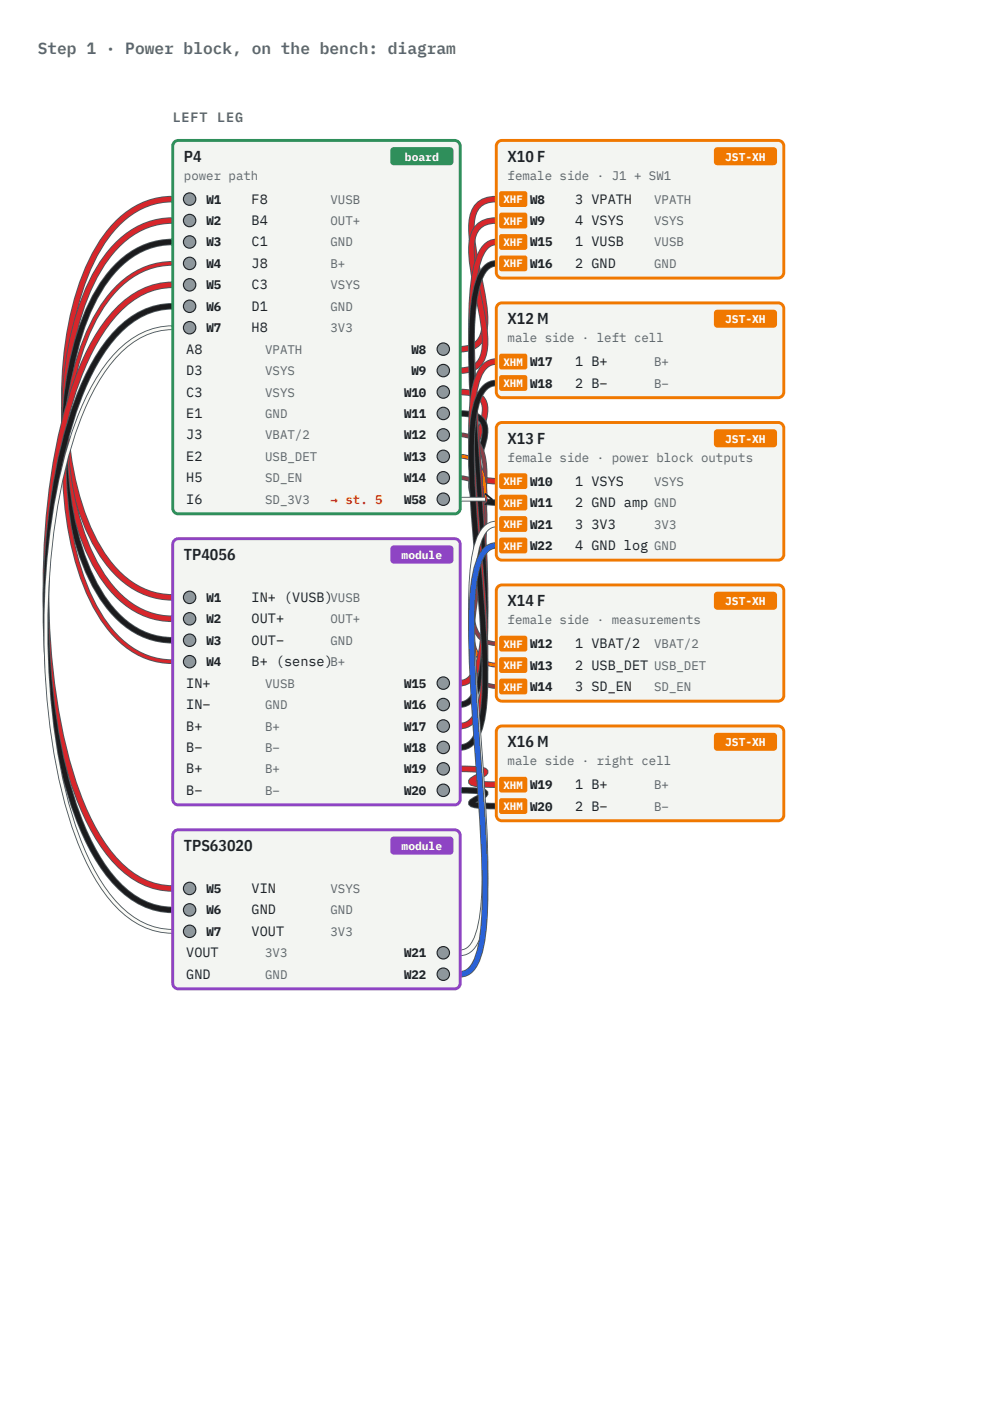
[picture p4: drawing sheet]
<svg xmlns="http://www.w3.org/2000/svg" width="210mm" height="297mm" viewBox="0 0 210 297" stroke-linecap="round" stroke-linejoin="round" font-family="sans-serif">
<defs><g id="words">
<text font-size="3.4" fill="#5e676d" x="8" y="11.5">Step 1 · Power block, on the bench: diagram</text>
<g font-size="3.3" fill="#1d2226">
<text x="39" y="34.3">P4</text>
<text x="107.7" y="34.3">X10 F</text>
<text x="107.7" y="68.8">X12 M</text>
<text x="107.7" y="94.1">X13 F</text>
<text x="39" y="118.8">TP4056</text>
<text x="107.7" y="128.6">X14 F</text>
<text x="107.7" y="158.5">X16 M</text>
<text x="39" y="180.5">TPS63020</text>
</g>
<g font-size="2.9" fill="#5e676d">
<text x="36.6" y="25.9">LEFT</text>
<text x="46.1" y="25.9">LEG</text>
</g>
<g font-size="2.9" fill="#1d2226">
<text x="53.4" y="43.2">F8</text>
<text x="53.4" y="47.7">B4</text>
<text x="122" y="43.2">3 VPATH</text>
<text x="122" y="47.7">4 VSYS</text>
<text x="53.4" y="52.3">C1</text>
<text x="122" y="52.3">1 VUSB</text>
<text x="53.4" y="56.8">J8</text>
<text x="122" y="56.8">2 GND</text>
<text x="53.4" y="61.3">C3</text>
<text x="53.4" y="65.9">D1</text>
<text x="53.4" y="70.4">H8</text>
<text x="39.5" y="75">A8</text>
<text x="122" y="77.6">1 B+</text>
<text x="39.5" y="79.5">D3</text>
<text x="122" y="82.2">2 B−</text>
<text x="39.5" y="84.1">C3</text>
<text x="39.5" y="88.6">E1</text>
<text x="39.5" y="93.2">J3</text>
<text x="39.5" y="97.7">E2</text>
<text x="39.5" y="102.3">H5</text>
<text x="39.5" y="106.8">I6</text>
<text x="122" y="103">1 VSYS</text>
<text x="122" y="107.5">2 GND amp GND</text>
<text x="122" y="112.1">3</text>
<text x="125.5" y="112.1">3V3</text>
<text x="122" y="116.6">4 GND log GND</text>
<text x="53.4" y="127.6">IN+ (VUSB)VUSB</text>
<text x="53.4" y="132.2">OUT+</text>
<text x="53.4" y="136.7">OUT−</text>
<text x="122" y="137.4">1 VBAT/2</text>
<text x="53.4" y="141.2">B+ (sense)B+</text>
<text x="122" y="142">2 USB_DET USB_DET</text>
<text x="39.5" y="145.8">IN+</text>
<text x="122" y="146.5">3 SD_EN</text>
<text x="39.5" y="150.3">IN−</text>
<text x="39.5" y="154.9">B+</text>
<text x="39.5" y="159.4">B−</text>
<text x="39.5" y="164">B+</text>
<text x="122" y="167.3">1 B+</text>
<text x="39.5" y="168.5">B−</text>
<text x="122" y="171.9">2 B−</text>
<text x="53.4" y="189.3">VIN</text>
<text x="53.4" y="193.9">GND</text>
<text x="39.5" y="203">VOUT</text>
<text x="53.4" y="198.4">VOUT</text>
<text x="39.5" y="207.5">GND</text>
</g>
<g font-size="2.6" fill="#5e676d">
<text x="39" y="38.1">power path</text>
<text x="107.7" y="38.1">female side · J1 + SW1</text>
<text x="70.1" y="43.2">VUSB</text>
<text x="70.1" y="47.7">OUT+</text>
<text x="138.8" y="43.2">VPATH</text>
<text x="138.8" y="47.7">VSYS</text>
<text x="70.1" y="52.3">GND</text>
<text x="138.8" y="52.3">VUSB</text>
<text x="70.1" y="56.8">B+</text>
<text x="138.8" y="56.8">GND</text>
<text x="70.1" y="61.3">VSYS</text>
<text x="70.1" y="65.9">GND</text>
<text x="70.1" y="70.4">3V3</text>
<text x="56.3" y="75">VPATH</text>
<text x="107.7" y="72.6">male side · left cell</text>
<text x="138.8" y="77.6">B+</text>
<text x="56.3" y="79.5">VSYS</text>
<text x="138.8" y="82.2">B−</text>
<text x="56.3" y="84.1">VSYS</text>
<text x="56.3" y="88.6">GND</text>
<text x="56.3" y="93.2">VBAT/2</text>
<text x="56.3" y="97.7">USB_DET</text>
<text x="107.7" y="97.9">female side · power block outputs</text>
<text x="56.3" y="102.3">SD_EN</text>
<text x="56.3" y="106.8">SD_3V3</text>
<text x="138.8" y="103">VSYS</text>
<text x="138.8" y="112.1">3V3</text>
<text x="70.1" y="132.2">OUT+</text>
<text x="70.1" y="136.7">GND</text>
<text x="107.7" y="132.4">female side · measurements</text>
<text x="138.8" y="137.4">VBAT/2</text>
<text x="56.3" y="145.8">VUSB</text>
<text x="138.8" y="146.5">SD_EN</text>
<text x="56.3" y="150.3">GND</text>
<text x="56.3" y="154.9">B+</text>
<text x="56.3" y="159.4">B−</text>
<text x="56.3" y="164">B+</text>
<text x="107.7" y="162.3">male side · right cell</text>
<text x="138.8" y="167.3">B+</text>
<text x="56.3" y="168.5">B−</text>
<text x="138.8" y="171.9">B−</text>
<text x="70.1" y="189.3">VSYS</text>
<text x="70.1" y="193.9">GND</text>
<text x="56.3" y="203">3V3</text>
<text x="70.1" y="198.4">3V3</text>
<text x="56.3" y="207.5">GND</text>
</g>
<g font-size="2.6" fill="#1d2226">
<text x="43.8" y="43.2">W1</text>
<text x="43.8" y="47.7">W2</text>
<text x="112.5" y="43.2">W8</text>
<text x="112.5" y="47.7">W9</text>
<text x="43.8" y="52.3">W3</text>
<text x="112.5" y="52.3">W15</text>
<text x="43.8" y="56.8">W4</text>
<text x="112.5" y="56.8">W16</text>
<text x="43.8" y="61.3">W5</text>
<text x="43.8" y="65.9">W6</text>
<text x="43.8" y="70.4">W7</text>
<text x="87.3" y="75">W8</text>
<text x="112.5" y="77.6">W17</text>
<text x="87.3" y="79.5">W9</text>
<text x="112.5" y="82.2">W18</text>
<text x="85.7" y="84.1">W10</text>
<text x="85.7" y="88.6">W11</text>
<text x="85.7" y="93.2">W12</text>
<text x="85.7" y="97.7">W13</text>
<text x="85.7" y="102.3">W14</text>
<text x="85.7" y="106.8">W58</text>
<text x="112.5" y="103">W10</text>
<text x="112.5" y="107.5">W11</text>
<text x="112.5" y="112.1">W21</text>
<text x="112.5" y="116.6">W22</text>
<text x="43.8" y="127.6">W1</text>
<text x="43.8" y="132.2">W2</text>
<text x="43.8" y="136.7">W3</text>
<text x="112.5" y="137.4">W12</text>
<text x="43.8" y="141.2">W4</text>
<text x="112.5" y="142">W13</text>
<text x="85.7" y="145.8">W15</text>
<text x="112.5" y="146.5">W14</text>
<text x="85.7" y="150.3">W16</text>
<text x="85.7" y="154.9">W17</text>
<text x="85.7" y="159.4">W18</text>
<text x="85.7" y="164">W19</text>
<text x="112.5" y="167.3">W19</text>
<text x="85.7" y="168.5">W20</text>
<text x="112.5" y="171.9">W20</text>
<text x="43.8" y="189.3">W5</text>
<text x="43.8" y="193.9">W6</text>
<text x="43.8" y="198.4">W7</text>
<text x="85.7" y="203">W21</text>
<text x="85.7" y="207.5">W22</text>
</g>
<text font-size="2.6" fill="#c0392b" x="70.1" y="106.8">→ st. 5</text>
<g font-size="2.4" fill="#fff">
<text x="85.9" y="34.1">board</text>
<text x="153.9" y="34.1">JST-XH</text>
<text x="153.9" y="68.5">JST-XH</text>
<text x="153.9" y="93.9">JST-XH</text>
<text x="85.2" y="118.5">module</text>
<text x="153.9" y="128.3">JST-XH</text>
<text x="153.9" y="158.2">JST-XH</text>
<text x="85.2" y="180.2">module</text>
</g>
<g font-size="2.3" fill="#fff">
<text x="106.8" y="43.1">XHF</text>
<text x="106.8" y="47.6">XHF</text>
<text x="106.8" y="52.2">XHF</text>
<text x="106.8" y="56.7">XHF</text>
<text x="106.8" y="77.5">XHM</text>
<text x="106.8" y="82.1">XHM</text>
<text x="106.8" y="102.9">XHF</text>
<text x="106.8" y="107.4">XHF</text>
<text x="106.8" y="112">XHF</text>
<text x="106.8" y="116.5">XHF</text>
<text x="106.8" y="137.3">XHF</text>
<text x="106.8" y="141.9">XHF</text>
<text x="106.8" y="146.4">XHF</text>
<text x="106.8" y="167.2">XHM</text>
<text x="106.8" y="171.8">XHM</text>
</g>
</g></defs>
<g fill="none" stroke="#4c555b" stroke-width="1.4" stroke-linecap="butt">
<path d="M36.6 42.2a16.6 16.6 0 0 0-12.7 6.3 39.8 39.8 0 0 0-7.7 15.6 80.6 80.6 0 0 0 1.4 45.2 31.1 31.1 0 0 0 9 13.7l3 2 3.4 1.2 3.6 .5M36.6 46.8a16.6 16.6 0 0 0-12.7 6.2 39.8 39.8 0 0 0-7.7 15.6 80.6 80.6 0 0 0 1.4 45.2 31.1 31.1 0 0 0 9 13.8l3 1.9 3.4 1.3 3.6 .4M36.6 51.3a16.6 16.6 0 0 0-12.7 6.3 39.8 39.8 0 0 0-7.7 15.6 80.6 80.6 0 0 0 1.4 45.2 31.1 31.1 0 0 0 9 13.7l3 2 3.4 1.2 3.6 .4M105.3 42.2a4.7 4.7 0 0 0-5.2 5 41.7 41.7 0 0 0 1.4 10.9l.4 2a26.1 26.1 0 0 1 .7 10.4 4.5 4.5 0 0 1-5 3.5M105.3 46.8a4.7 4.7 0 0 0-5.2 4.9 41.7 41.7 0 0 0 1.4 11l.4 1.9a26.1 26.1 0 0 1 .7 10.4 4.5 4.5 0 0 1-5 3.6M105.3 51.3l-1.6 .5-1.3 1.3-1 2.2a53.8 53.8 0 0 0-1.4 15.2 712.5 712.5 0 0 0 2.3 39.2 196.5 196.5 0 0 1 .3 24.6l-.4 3.6-.7 2.9-1 2.2-1.2 1.4-1.7 .4M105.3 55.8l-1.6 .5-1.3 1.4-1 2.2a53.8 53.8 0 0 0-1.4 15.2 712.5 712.5 0 0 0 2.3 39.1 196.5 196.5 0 0 1 .3 24.7l-.4 3.6-.7 2.9-1 2.1-1.2 1.4-1.7 .5M36.6 60.4l-4.3 .6-3.9 1.9-3.5 3-3.2 4a68.7 68.7 0 0 0-9 23.7 160.2 160.2 0 0 0 0 61.6 68.7 68.7 0 0 0 9 23.7l3.2 4 3.5 3 3.9 1.8 4.3 .7M36.6 64.9l-4.3 .7-3.9 1.9-3.5 2.9-3.2 4a68.7 68.7 0 0 0-9 23.7 160.2 160.2 0 0 0 0 61.6 68.7 68.7 0 0 0 9 23.7l3.2 4 3.5 3 3.9 1.9 4.3 .6M105.3 76.7l-1.6 .4-1.3 1.1-1 1.8a37 37 0 0 0-1.4 12.5 487.3 487.3 0 0 0 2.3 32.4 134.2 134.2 0 0 1 .3 20.4l-.4 2.9-.7 2.4-1 1.8-1.2 1.1-1.7 .4M97.6 83.1a5.6 5.6 0 0 1 4.7 1.5 4.6 4.6 0 0 1 .4 3.8l-1.9 6a9.7 9.7 0 0 0-.6 5.3 3.7 3.7 0 0 0 3.4 2.2l1.7 .1M97.6 87.7a5.6 5.6 0 0 1 4.7 1.5 4.6 4.6 0 0 1 .4 3.7l-1.9 6a9.7 9.7 0 0 0-.6 5.4 3.7 3.7 0 0 0 3.4 2.2l1.7 .1"/>
<path d="M105.3 81.2l-1.6 .4-1.3 1.1-1 1.8a37 37 0 0 0-1.4 12.6 487.3 487.3 0 0 0 2.3 32.3 134.2 134.2 0 0 1 .3 20.4l-.4 2.9-.7 2.4-1 1.8-1.2 1.2-1.7 .4M105.3 111.1l-1.6 .5-1.3 1.3-1 2.1a50.9 50.9 0 0 0-1.4 14.8 673.1 673.1 0 0 0 2.3 38 185.6 185.6 0 0 1 .3 24l-.4 3.5-.7 2.8-1 2.1-1.2 1.3-1.7 .5M105.3 115.7l-1.6 .4-1.3 1.3-1 2.2a50.9 50.9 0 0 0-1.4 14.7 673.1 673.1 0 0 0 2.3 38.1 185.6 185.6 0 0 1 .3 24l-.4 3.4-.7 2.8-1 2.2-1.2 1.3-1.7 .5M97.6 163h1.8a6.3 6.3 0 0 1 3.5 .6l-.2 .4-2.1 1.1-.6 .7a2.84 2.84 0 0 0 2.2 .5l3.1 .1M97.6 167.6h1.8a6.3 6.3 0 0 1 3.5 .6l-.2 .4-2.4 1.3-.3 .4a2.84 2.84 0 0 0 2.2 .5l3.1 .1"/>
</g>
<path d="M36.6 42.2a16.6 16.6 0 0 0-12.7 6.3 39.8 39.8 0 0 0-7.7 15.6 80.6 80.6 0 0 0 1.4 45.2 31.1 31.1 0 0 0 9 13.7l3 2 3.4 1.2 3.6 .5M36.6 46.8a16.6 16.6 0 0 0-12.7 6.2 39.8 39.8 0 0 0-7.7 15.6 80.6 80.6 0 0 0 1.4 45.2 31.1 31.1 0 0 0 9 13.8l3 1.9 3.4 1.3 3.6 .4M105.3 42.2a4.7 4.7 0 0 0-5.2 5 41.7 41.7 0 0 0 1.4 10.9l.4 2a26.1 26.1 0 0 1 .7 10.4 4.5 4.5 0 0 1-5 3.5M105.3 46.8a4.7 4.7 0 0 0-5.2 4.9 41.7 41.7 0 0 0 1.4 11l.4 1.9a26.1 26.1 0 0 1 .7 10.4 4.5 4.5 0 0 1-5 3.6M105.3 51.3l-1.6 .5-1.3 1.3-1 2.2a53.8 53.8 0 0 0-1.4 15.2 712.5 712.5 0 0 0 2.3 39.2 196.5 196.5 0 0 1 .3 24.6l-.4 3.6-.7 2.9-1 2.2-1.2 1.4-1.7 .4M36.6 60.4l-4.3 .6-3.9 1.9-3.5 3-3.2 4a68.7 68.7 0 0 0-9 23.7 160.2 160.2 0 0 0 0 61.6 68.7 68.7 0 0 0 9 23.7l3.2 4 3.5 3 3.9 1.8 4.3 .7M105.3 76.7l-1.6 .4-1.3 1.1-1 1.8a37 37 0 0 0-1.4 12.5 487.3 487.3 0 0 0 2.3 32.4 134.2 134.2 0 0 1 .3 20.4l-.4 2.9-.7 2.4-1 1.8-1.2 1.1-1.7 .4M97.6 83.1a5.6 5.6 0 0 1 4.7 1.5 4.6 4.6 0 0 1 .4 3.8l-1.9 6a9.7 9.7 0 0 0-.6 5.3 3.7 3.7 0 0 0 3.4 2.2l1.7 .1M97.6 163h1.8a6.3 6.3 0 0 1 3.5 .6l-.2 .4-2.1 1.1-.6 .7a2.84 2.84 0 0 0 2.2 .5l3.1 .1" fill="none" stroke="#d7262b" stroke-width="1" stroke-linecap="butt"/>
<path d="M36.6 51.3a16.6 16.6 0 0 0-12.7 6.3 39.8 39.8 0 0 0-7.7 15.6 80.6 80.6 0 0 0 1.4 45.2 31.1 31.1 0 0 0 9 13.7l3 2 3.4 1.2 3.6 .4M105.3 55.8l-1.6 .5-1.3 1.4-1 2.2a53.8 53.8 0 0 0-1.4 15.2 712.5 712.5 0 0 0 2.3 39.1 196.5 196.5 0 0 1 .3 24.7l-.4 3.6-.7 2.9-1 2.1-1.2 1.4-1.7 .5M36.6 64.9l-4.3 .7-3.9 1.9-3.5 2.9-3.2 4a68.7 68.7 0 0 0-9 23.7 160.2 160.2 0 0 0 0 61.6 68.7 68.7 0 0 0 9 23.7l3.2 4 3.5 3 3.9 1.9 4.3 .6M97.6 87.7a5.6 5.6 0 0 1 4.7 1.5 4.6 4.6 0 0 1 .4 3.7l-1.9 6a9.7 9.7 0 0 0-.6 5.4 3.7 3.7 0 0 0 3.4 2.2l1.7 .1M105.3 81.2l-1.6 .4-1.3 1.1-1 1.8a37 37 0 0 0-1.4 12.6 487.3 487.3 0 0 0 2.3 32.3 134.2 134.2 0 0 1 .3 20.4l-.4 2.9-.7 2.4-1 1.8-1.2 1.2-1.7 .4M97.6 167.6h1.8a6.3 6.3 0 0 1 3.5 .6l-.2 .4-2.4 1.3-.3 .4a2.84 2.84 0 0 0 2.2 .5l3.1 .1" fill="none" stroke="#1b1b1d" stroke-width="1" stroke-linecap="butt"/>
<path d="M36.6 55.8a16.6 16.6 0 0 0-12.7 6.3 39.8 39.8 0 0 0-7.7 15.6 80.6 80.6 0 0 0 1.4 45.2 31.1 31.1 0 0 0 9 13.8l3 1.9 3.4 1.3 3.6 .4M36.6 69.5l-4.3 .6-3.9 1.9-3.5 3-3.2 4a68.7 68.7 0 0 0-9 23.7 160.2 160.2 0 0 0 0 61.6 68.7 68.7 0 0 0 9 23.7l3.2 4 3.5 2.9 3.9 1.9 4.3 .7M97.6 92.2a4.5 4.5 0 0 1 4.6 3.3 21 21 0 0 1 .6 8.2l-.5 5.2-1.2 8.2a50.2 50.2 0 0 0-.8 14.4 5.1 5.1 0 0 0 5 5M97.6 96.8a4.5 4.5 0 0 1 4.6 3.2 21 21 0 0 1 .6 8.2l-.5 5.2-1.2 8.2a50.2 50.2 0 0 0-.8 14.4 5.1 5.1 0 0 0 5 5M97.6 101.3a4.5 4.5 0 0 1 4.6 3.3 21 21 0 0 1 .6 8.2l-.5 5.1-1.2 8.3a50.2 50.2 0 0 0-.8 14.4 5.1 5.1 0 0 0 5 5M97.6 105.8h5.3" fill="none" stroke="#4c555b" stroke-width="1" stroke-linecap="butt"/>
<path d="M36.6 55.8a16.6 16.6 0 0 0-12.7 6.3 39.8 39.8 0 0 0-7.7 15.6 80.6 80.6 0 0 0 1.4 45.2 31.1 31.1 0 0 0 9 13.8l3 1.9 3.4 1.3 3.6 .4" fill="none" stroke="#d7262b" stroke-width=".62" stroke-linecap="butt"/>
<path d="M36.6 69.5l-4.3 .6-3.9 1.9-3.5 3-3.2 4a68.7 68.7 0 0 0-9 23.7 160.2 160.2 0 0 0 0 61.6 68.7 68.7 0 0 0 9 23.7l3.2 4 3.5 2.9 3.9 1.9 4.3 .7M97.6 105.8h5.3" fill="none" stroke="#fbfbf7" stroke-width=".62" stroke-linecap="butt"/>
<path d="M97.6 92.2a4.5 4.5 0 0 1 4.6 3.3 21 21 0 0 1 .6 8.2l-.5 5.2-1.2 8.2a50.2 50.2 0 0 0-.8 14.4 5.1 5.1 0 0 0 5 5M97.6 101.3a4.5 4.5 0 0 1 4.6 3.3 21 21 0 0 1 .6 8.2l-.5 5.1-1.2 8.3a50.2 50.2 0 0 0-.8 14.4 5.1 5.1 0 0 0 5 5" fill="none" stroke="#8a5326" stroke-width=".62" stroke-linecap="butt"/>
<path d="M97.6 96.8a4.5 4.5 0 0 1 4.6 3.2 21 21 0 0 1 .6 8.2l-.5 5.2-1.2 8.2a50.2 50.2 0 0 0-.8 14.4 5.1 5.1 0 0 0 5 5" fill="none" stroke="#f07800" stroke-width=".62" stroke-linecap="butt"/>
<path d="M105.3 111.1l-1.6 .5-1.3 1.3-1 2.1a50.9 50.9 0 0 0-1.4 14.8 673.1 673.1 0 0 0 2.3 38 185.6 185.6 0 0 1 .3 24l-.4 3.5-.7 2.8-1 2.1-1.2 1.3-1.7 .5" fill="none" stroke="#fbfbf7" stroke-width="1" stroke-linecap="butt"/>
<path d="M105.3 115.7l-1.6 .4-1.3 1.3-1 2.2a50.9 50.9 0 0 0-1.4 14.7 673.1 673.1 0 0 0 2.3 38.1 185.6 185.6 0 0 1 .3 24l-.4 3.4-.7 2.8-1 2.2-1.2 1.3-1.7 .5" fill="none" stroke="#2a62d6" stroke-width="1" stroke-linecap="butt"/>
<path d="M102.9 104.6l1.4 1.2-1.4 1.2" fill="none" stroke="#1d2226" stroke-width=".38"/>
<path d="M36.9 30.3l.6-.5h.3h58.6a1.2 1.2 0 0 1 1.2 1.2v76.8a1.2 1.2 0 0 1-1.2 1.2h-58.6a1.2 1.2 0 0 1-1.2-1.2v-76.8z" fill="#f3f5f2"/>
<path d="M36.9 30.3l.6-.5h.3h58.6a1.2 1.2 0 0 1 1.2 1.2v76.8a1.2 1.2 0 0 1-1.2 1.2h-58.6a1.2 1.2 0 0 1-1.2-1.2v-76.8z" fill="none" stroke="#2f8f5b" stroke-width=".62" stroke-linecap="butt"/>
<path d="M83 31.4l.5-.2h12a.72 .72 0 0 1 .7 .7v2.4a.72 .72 0 0 1-.7 .7h-12a.72 .72 0 0 1-.7-.7v-2.4z" fill="#2f8f5b"/>
<path d="M36.9 114.7l.6-.4 .3-.1h58.6a1.2 1.2 0 0 1 1.2 1.2v54.1a1.2 1.2 0 0 1-1.2 1.2h-58.6a1.2 1.2 0 0 1-1.2-1.2v-54.1z" fill="#f3f5f2"/>
<path d="M36.9 114.7l.6-.4 .3-.1h58.6a1.2 1.2 0 0 1 1.2 1.2v54.1a1.2 1.2 0 0 1-1.2 1.2h-58.6a1.2 1.2 0 0 1-1.2-1.2v-54.1z" fill="none" stroke="#8e44c4" stroke-width=".62" stroke-linecap="butt"/>
<path d="M83 115.9l.5-.2h12a.72 .72 0 0 1 .7 .7v2.4a.72 .72 0 0 1-.7 .7h-12a.72 .72 0 0 1-.7-.7v-2.4z" fill="#8e44c4"/>
<path d="M36.9 176.4l.6-.4 .3-.1h58.6a1.2 1.2 0 0 1 1.2 1.2v31.4a1.2 1.2 0 0 1-1.2 1.2h-58.6a1.2 1.2 0 0 1-1.2-1.2v-31.4z" fill="#f3f5f2"/>
<path d="M36.9 176.4l.6-.4 .3-.1h58.6a1.2 1.2 0 0 1 1.2 1.2v31.4a1.2 1.2 0 0 1-1.2 1.2h-58.6a1.2 1.2 0 0 1-1.2-1.2v-31.4z" fill="none" stroke="#8e44c4" stroke-width=".62" stroke-linecap="butt"/>
<path d="M83 177.6l.5-.2h12a.72 .72 0 0 1 .7 .7v2.4a.72 .72 0 0 1-.7 .7h-12a.72 .72 0 0 1-.7-.7v-2.4z" fill="#8e44c4"/>
<path d="M105.8 30l.7-.2h58.6a1.2 1.2 0 0 1 1.2 1.2v26.8a1.2 1.2 0 0 1-1.2 1.2h-58.6a1.2 1.2 0 0 1-1.2-1.2v-26.8l.1-.4z" fill="#f3f5f2"/>
<path d="M105.8 30l.7-.2h58.6a1.2 1.2 0 0 1 1.2 1.2v26.8a1.2 1.2 0 0 1-1.2 1.2h-58.6a1.2 1.2 0 0 1-1.2-1.2v-26.8l.1-.4z" fill="none" stroke="#f07800" stroke-width=".62" stroke-linecap="butt"/>
<path d="M151.7 31.4l.5-.2h11.9a.72 .72 0 0 1 .8 .7v2.4a.72 .72 0 0 1-.8 .7h-11.9a.72 .72 0 0 1-.7-.7v-2.4z" fill="#f07800"/>
<path d="M105.5 64.7l.6-.4 .4-.1h58.6a1.2 1.2 0 0 1 1.2 1.2v17.7a1.2 1.2 0 0 1-1.2 1.2h-58.6a1.2 1.2 0 0 1-1.2-1.2v-17.7z" fill="#f3f5f2"/>
<path d="M105.5 64.7l.6-.4 .4-.1h58.6a1.2 1.2 0 0 1 1.2 1.2v17.7a1.2 1.2 0 0 1-1.2 1.2h-58.6a1.2 1.2 0 0 1-1.2-1.2v-17.7z" fill="none" stroke="#f07800" stroke-width=".62" stroke-linecap="butt"/>
<path d="M151.7 65.9l.5-.2h11.9a.72 .72 0 0 1 .8 .7v2.4a.72 .72 0 0 1-.8 .7h-11.9a.72 .72 0 0 1-.7-.7v-2.4z" fill="#f07800"/>
<path d="M105.5 90.1l.6-.5h.4h58.6a1.2 1.2 0 0 1 1.2 1.2v26.8a1.2 1.2 0 0 1-1.2 1.2h-58.6a1.2 1.2 0 0 1-1.2-1.2v-26.8z" fill="#f3f5f2"/>
<path d="M105.5 90.1l.6-.5h.4h58.6a1.2 1.2 0 0 1 1.2 1.2v26.8a1.2 1.2 0 0 1-1.2 1.2h-58.6a1.2 1.2 0 0 1-1.2-1.2v-26.8z" fill="none" stroke="#f07800" stroke-width=".62" stroke-linecap="butt"/>
<path d="M151.7 91.2l.5-.2h11.9a.72 .72 0 0 1 .8 .7v2.4a.72 .72 0 0 1-.8 .7h-11.9a.72 .72 0 0 1-.7-.7v-2.4z" fill="#f07800"/>
<path d="M105.5 124.5l.6-.4 .4-.1h58.6a1.2 1.2 0 0 1 1.2 1.2v22.3a1.2 1.2 0 0 1-1.2 1.2h-58.6a1.2 1.2 0 0 1-1.2-1.2v-22.3z" fill="#f3f5f2"/>
<path d="M105.5 124.5l.6-.4 .4-.1h58.6a1.2 1.2 0 0 1 1.2 1.2v22.3a1.2 1.2 0 0 1-1.2 1.2h-58.6a1.2 1.2 0 0 1-1.2-1.2v-22.3z" fill="none" stroke="#f07800" stroke-width=".62" stroke-linecap="butt"/>
<path d="M151.7 125.7l.5-.2h11.9a.72 .72 0 0 1 .8 .7v2.4a.72 .72 0 0 1-.8 .7h-11.9a.72 .72 0 0 1-.7-.7v-2.4z" fill="#f07800"/>
<path d="M105.5 154.4l.6-.4 .4-.1h58.6a1.2 1.2 0 0 1 1.2 1.2v17.7a1.2 1.2 0 0 1-1.2 1.2h-58.6a1.2 1.2 0 0 1-1.2-1.2v-17.7z" fill="#f3f5f2"/>
<path d="M105.5 154.4l.6-.4 .4-.1h58.6a1.2 1.2 0 0 1 1.2 1.2v17.7a1.2 1.2 0 0 1-1.2 1.2h-58.6a1.2 1.2 0 0 1-1.2-1.2v-17.7z" fill="none" stroke="#f07800" stroke-width=".62" stroke-linecap="butt"/>
<path d="M151.7 155.6l.5-.2h11.9a.72 .72 0 0 1 .8 .7v2.4a.72 .72 0 0 1-.8 .7h-11.9a.72 .72 0 0 1-.7-.7v-2.4z" fill="#f07800"/>
<circle cx="40.2" cy="42.2" r="1.32" fill="#8e979c"/>
<circle cx="40.2" cy="42.2" r="1.32" fill="none" stroke="#1d2226" stroke-width=".24"/>
<circle cx="40.2" cy="126.7" r="1.32" fill="#8e979c"/>
<circle cx="40.2" cy="126.7" r="1.32" fill="none" stroke="#1d2226" stroke-width=".24"/>
<circle cx="40.2" cy="46.8" r="1.32" fill="#8e979c"/>
<circle cx="40.2" cy="46.8" r="1.32" fill="none" stroke="#1d2226" stroke-width=".24"/>
<circle cx="40.2" cy="131.2" r="1.32" fill="#8e979c"/>
<circle cx="40.2" cy="131.2" r="1.32" fill="none" stroke="#1d2226" stroke-width=".24"/>
<circle cx="40.2" cy="51.3" r="1.32" fill="#8e979c"/>
<circle cx="40.2" cy="51.3" r="1.32" fill="none" stroke="#1d2226" stroke-width=".24"/>
<circle cx="40.2" cy="135.7" r="1.32" fill="#8e979c"/>
<circle cx="40.2" cy="135.7" r="1.32" fill="none" stroke="#1d2226" stroke-width=".24"/>
<circle cx="40.2" cy="55.8" r="1.32" fill="#8e979c"/>
<circle cx="40.2" cy="55.8" r="1.32" fill="none" stroke="#1d2226" stroke-width=".24"/>
<circle cx="40.2" cy="140.3" r="1.32" fill="#8e979c"/>
<circle cx="40.2" cy="140.3" r="1.32" fill="none" stroke="#1d2226" stroke-width=".24"/>
<circle cx="40.2" cy="60.4" r="1.32" fill="#8e979c"/>
<circle cx="40.2" cy="60.4" r="1.32" fill="none" stroke="#1d2226" stroke-width=".24"/>
<circle cx="40.2" cy="188.4" r="1.32" fill="#8e979c"/>
<circle cx="40.2" cy="188.4" r="1.32" fill="none" stroke="#1d2226" stroke-width=".24"/>
<circle cx="40.2" cy="64.9" r="1.32" fill="#8e979c"/>
<circle cx="40.2" cy="64.9" r="1.32" fill="none" stroke="#1d2226" stroke-width=".24"/>
<circle cx="40.2" cy="192.9" r="1.32" fill="#8e979c"/>
<circle cx="40.2" cy="192.9" r="1.32" fill="none" stroke="#1d2226" stroke-width=".24"/>
<circle cx="40.2" cy="69.5" r="1.32" fill="#8e979c"/>
<circle cx="40.2" cy="69.5" r="1.32" fill="none" stroke="#1d2226" stroke-width=".24"/>
<circle cx="40.2" cy="197.5" r="1.32" fill="#8e979c"/>
<circle cx="40.2" cy="197.5" r="1.32" fill="none" stroke="#1d2226" stroke-width=".24"/>
<circle cx="94.1" cy="74" r="1.32" fill="#8e979c"/>
<circle cx="94.1" cy="74" r="1.32" fill="none" stroke="#1d2226" stroke-width=".24"/>
<path d="M106 40.8l.4-.3 5.2 .1 .3 .4-.1 2.7-.4 .2-5.3-.1-.2-.4z" fill="#f07800"/>
<circle cx="94.1" cy="78.6" r="1.32" fill="#8e979c"/>
<circle cx="94.1" cy="78.6" r="1.32" fill="none" stroke="#1d2226" stroke-width=".24"/>
<path d="M106 45.3l.4-.2h5.2l.3 .5-.1 2.6-.4 .2h-5.3l-.2-.4z" fill="#f07800"/>
<circle cx="94.1" cy="83.1" r="1.32" fill="#8e979c"/>
<circle cx="94.1" cy="83.1" r="1.32" fill="none" stroke="#1d2226" stroke-width=".24"/>
<path d="M106 100.6l.4-.3 5.2 .1 .3 .4-.1 2.7-.4 .2-5.3-.1-.2-.4z" fill="#f07800"/>
<circle cx="94.1" cy="87.7" r="1.32" fill="#8e979c"/>
<circle cx="94.1" cy="87.7" r="1.32" fill="none" stroke="#1d2226" stroke-width=".24"/>
<path d="M106.1 105h5.5l.3 .4-.1 2.6-.4 .2h-5.3l-.2-.4v-2.4z" fill="#f07800"/>
<circle cx="94.1" cy="92.2" r="1.32" fill="#8e979c"/>
<circle cx="94.1" cy="92.2" r="1.32" fill="none" stroke="#1d2226" stroke-width=".24"/>
<path d="M106 135l.4-.2 5.2 .1 .3 .4-.1 2.6-.4 .2h-5.3l-.2-.4z" fill="#f07800"/>
<circle cx="94.1" cy="96.8" r="1.32" fill="#8e979c"/>
<circle cx="94.1" cy="96.8" r="1.32" fill="none" stroke="#1d2226" stroke-width=".24"/>
<path d="M106.1 139.4h5.5l.3 .4-.1 2.6-.4 .3-5.3-.1-.2-.4v-2.4z" fill="#f07800"/>
<circle cx="94.1" cy="101.3" r="1.32" fill="#8e979c"/>
<circle cx="94.1" cy="101.3" r="1.32" fill="none" stroke="#1d2226" stroke-width=".24"/>
<path d="M106 144.1l.4-.2h5.2l.3 .5-.1 2.6-.4 .2h-5.3l-.2-.5z" fill="#f07800"/>
<circle cx="94.1" cy="144.8" r="1.32" fill="#8e979c"/>
<circle cx="94.1" cy="144.8" r="1.32" fill="none" stroke="#1d2226" stroke-width=".24"/>
<path d="M106 49.9l.4-.3 5.2 .1 .3 .4-.1 2.6-.4 .3-5.3-.1-.2-.4z" fill="#f07800"/>
<circle cx="94.1" cy="149.4" r="1.32" fill="#8e979c"/>
<circle cx="94.1" cy="149.4" r="1.32" fill="none" stroke="#1d2226" stroke-width=".24"/>
<path d="M106 54.4l.4-.2h5.2l.3 .5-.1 2.6-.4 .2h-5.3l-.2-.5z" fill="#f07800"/>
<circle cx="94.1" cy="153.9" r="1.32" fill="#8e979c"/>
<circle cx="94.1" cy="153.9" r="1.32" fill="none" stroke="#1d2226" stroke-width=".24"/>
<path d="M106 75.2l.4-.2h5.2l.3 .5-.1 2.6-.4 .2h-5.3l-.2-.4z" fill="#f07800"/>
<circle cx="94.1" cy="158.5" r="1.32" fill="#8e979c"/>
<circle cx="94.1" cy="158.5" r="1.32" fill="none" stroke="#1d2226" stroke-width=".24"/>
<path d="M106 79.8l.4-.3 5.2 .1 .3 .4-.1 2.6-.4 .3-5.3-.1-.2-.4z" fill="#f07800"/>
<circle cx="94.1" cy="163" r="1.32" fill="#8e979c"/>
<circle cx="94.1" cy="163" r="1.32" fill="none" stroke="#1d2226" stroke-width=".24"/>
<path d="M106 164.9l.4-.2 5.2 .1 .3 .4-.1 2.6-.4 .2h-5.3l-.2-.4z" fill="#f07800"/>
<circle cx="94.1" cy="167.6" r="1.32" fill="#8e979c"/>
<circle cx="94.1" cy="167.6" r="1.32" fill="none" stroke="#1d2226" stroke-width=".24"/>
<path d="M106 169.5l.4-.3 5.2 .1 .3 .4-.1 2.6-.4 .3-5.3-.1-.2-.4z" fill="#f07800"/>
<circle cx="94.1" cy="202" r="1.32" fill="#8e979c"/>
<circle cx="94.1" cy="202" r="1.32" fill="none" stroke="#1d2226" stroke-width=".24"/>
<path d="M106 109.7l.4-.3 5.2 .1 .3 .4-.1 2.6-.4 .3-5.3-.1-.2-.4z" fill="#f07800"/>
<circle cx="94.1" cy="206.6" r="1.32" fill="#8e979c"/>
<circle cx="94.1" cy="206.6" r="1.32" fill="none" stroke="#1d2226" stroke-width=".24"/>
<path d="M106 114.2l.4-.2h5.2l.3 .5-.1 2.6-.4 .2h-5.3l-.2-.5z" fill="#f07800"/>
<circle cx="94.1" cy="105.8" r="1.32" fill="#8e979c"/>
<circle cx="94.1" cy="105.8" r="1.32" fill="none" stroke="#1d2226" stroke-width=".24"/>
<use href="#words"/>
</svg>
